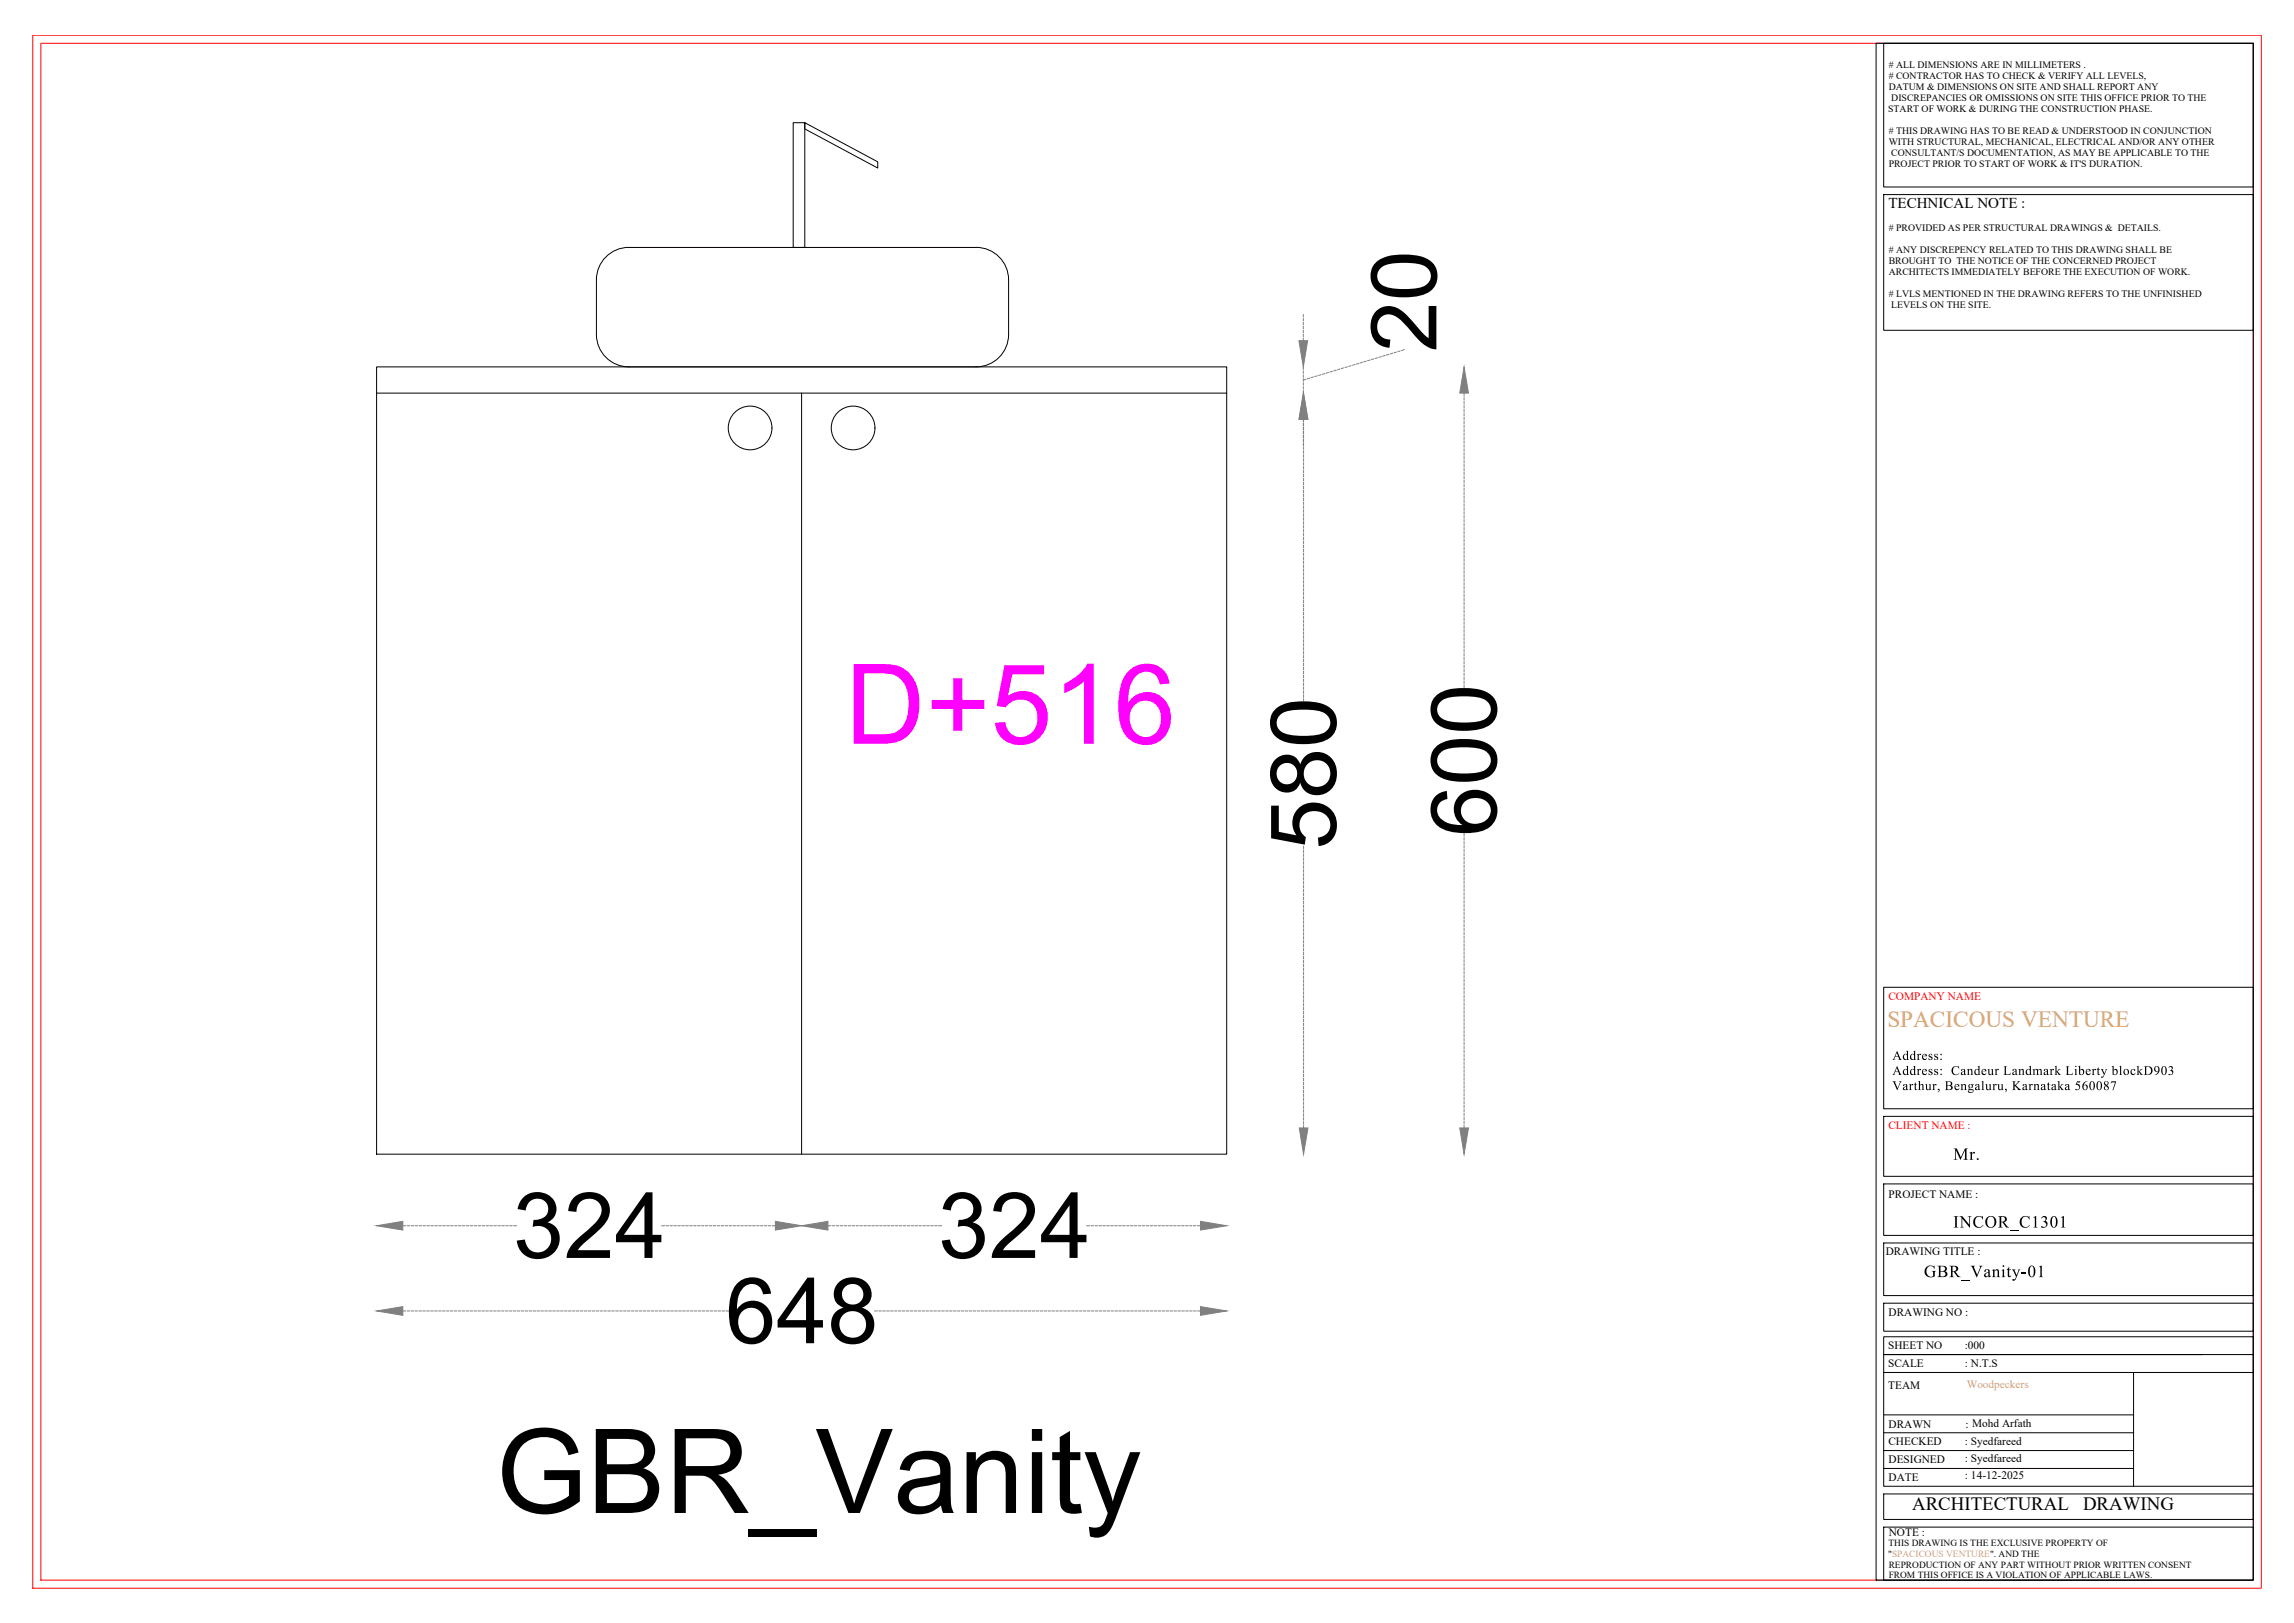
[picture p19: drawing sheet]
<svg xmlns="http://www.w3.org/2000/svg" width="1189mm" height="841mm" viewBox="0 0 1189 841" stroke-linecap="round" stroke-linejoin="round" font-family="sans-serif">
<defs><g id="words">
<text font-size="60.8" x="257" y="784">GBR_Vanity</text>
<text font-size="57.7" fill="#f0f" x="438" y="385">D+516</text>
<g font-size="47.5">
<text x="744" y="182" transform="rotate(-90 744 182)">20</text>
<text x="775" y="433" transform="rotate(-90 775 433)">600</text>
<text x="692" y="440" transform="rotate(-90 692 440)">580</text>
<text x="266" y="652">324</text>
<text x="486" y="652">324</text>
<text x="376" y="696">648</text>
</g>
<text font-size="12" fill="#dda56e" x="978" y="532">SPACICOUS VENTURE</text>
<g font-size="9.8">
<text x="991" y="783">ARCHITECTURAL</text>
<text x="1080" y="783">DRAWING</text>
</g>
<g font-size="8.9">
<text x="1012" y="601">Mr.</text>
<text x="1012" y="636">INCOR_C1301</text>
<text x="997" y="662">GBR_Vanity-01</text>
</g>
<text font-size="7.8" x="979" y="108">TECHNICAL NOTE :</text>
<g font-size="6.8">
<text x="981" y="549">Address:</text>
<text x="981" y="557">Address: Candeur Landmark Liberty blockD903</text>
<text x="981" y="565">Varthur, Bengaluru, Karnataka 560087</text>
</g>
<g font-size="5.9" fill="#f00">
<text x="979" y="518">COMPANY NAME</text>
<text x="979" y="585">CLIENT NAME :</text>
</g>
<g font-size="5.9">
<text x="979" y="621">PROJECT NAME :</text>
<text x="977" y="650">DRAWING TITLE :</text>
<text x="979" y="682">DRAWING NO :</text>
<text x="979" y="699">SHEET NO</text>
<text x="1018" y="699">:000</text>
<text x="979" y="708">SCALE</text>
<text x="1018" y="708">: N.T.S</text>
<text x="979" y="720">TEAM</text>
<text x="979" y="740">DRAWN</text>
<text x="1019" y="740">: Mohd Arfath</text>
<text x="979" y="749">CHECKED</text>
<text x="1018" y="749">: Syedfareed</text>
<text x="979" y="758">DESIGNED</text>
<text x="1018" y="758">: Syedfareed</text>
<text x="979" y="768">DATE</text>
<text x="1018" y="766">: 14-12-2025</text>
<text x="979" y="796">NOTE :</text>
</g>
<text font-size="5.9" fill="#dda56e" x="1019" y="719">Woodpeckers</text>
<g font-size="5.1">
<text x="979" y="35"># ALL DIMENSIONS ARE IN MILLIMETERS .</text>
<text x="979" y="41"># CONTRACTOR HAS TO CHECK &amp; VERIFY ALL LEVELS,</text>
<text x="979" y="46">DATUM &amp; DIMENSIONS ON SITE AND SHALL REPORT ANY</text>
<text x="980" y="52">DISCREPANCIES OR OMISSIONS ON SITE THIS OFFICE PRIOR TO THE</text>
<text x="979" y="58">START OF WORK &amp; DURING THE CONSTRUCTION PHASE.</text>
<text x="979" y="69"># THIS DRAWING HAS TO BE READ &amp; UNDERSTOOD IN CONJUNCTION</text>
<text x="979" y="75">WITH STRUCTURAL, MECHANICAL, ELECTRICAL AND/OR ANY OTHER</text>
<text x="980" y="81">CONSULTANT/S DOCUMENTATION, AS MAY BE APPLICABLE TO THE</text>
<text x="979" y="87">PROJECT PRIOR TO START OF WORK &amp; IT'S DURATION.</text>
<text x="979" y="120"># PROVIDED AS PER STRUCTURAL DRAWINGS &amp; DETAILS.</text>
<text x="979" y="131"># ANY DISCREPENCY RELATED TO THIS DRAWING SHALL BE</text>
<text x="979" y="137">BROUGHT TO THE NOTICE OF THE CONCERNED PROJECT</text>
<text x="979" y="142">ARCHITECTS IMMEDIATELY BEFORE THE EXECUTION OF WORK.</text>
<text x="979" y="154"># LVLS MENTIONED IN THE DRAWING REFERS TO THE UNFINISHED</text>
<text x="980" y="160">LEVELS ON THE SITE.</text>
</g>
<g font-size="4.9">
<text x="979" y="801">THIS DRAWING IS THE EXCLUSIVE PROPERTY OF</text>
<text x="979" y="807">&quot;SPACICOUS VENTURE&quot;. AND THE</text>
<text x="979" y="812">REPRODUCTION OF ANY PART WITHOUT PRIOR WRITTEN CONSENT</text>
<text x="979" y="818">FROM THIS OFFICE IS A VIOLATION OF APPLICABLE LAWS.</text>
</g>
</g></defs>
<!-- layer: 0 -->
<g fill="none" stroke="#000" stroke-width=".52">
<path d="M411 64h6v64h-6zM417 64l38 20v3l-38-20zM309 173v-28a17 17 0 0 1 17-17h180a17 17 0 0 1 17 17v28M309 173a17 17 0 0 0 17 17h180a17 17 0 0 0 17-17M195 190h441v408h-441zM195 204h441M415 204v394"/>
<circle cx="389" cy="222" r="11"/>
<circle cx="442" cy="222" r="11"/>
</g>
<g fill="none" stroke="#808080" stroke-width=".52">
<path d="M675 163v1M675 165v1M675 167v1M675 169v1M675 171v1M675 173v1M675 175v2M675 190v1M675 192v2M675 194v2M675 196v2M675 198v2"/>
<path d="M677 197h-2M679 196h-2M681 195l-2 1M683 195h-2M685 194l-2 1M687 194h-2M689 193h-2M691 192l-2 1M692 192h-1M694 191l-1 1M696 191h-1M698 190h-1"/>
<path d="M700 189l-1 1M702 189h-1M704 188l-1 1M706 188h-1M708 187l-1 1M710 187h-1M712 186h-1M714 185l-1 1M716 185h-1M718 184l-1 1M720 184h-2M722 183h-2"/>
<path d="M724 182l-2 1M726 182h-2M728 181l-2 1M675 200v2M675 202v2M675 217v2M675 219v2M676 217v2M676 219v2M759 204v1M759 206v1M759 208v1"/>
<path d="M759 210v1M759 212v1M759 214v2M759 216v2M759 218v2M675 221v2M675 223v2M675 225v2M675 228v1M675 230v1M676 221v2M676 223v2"/>
<path d="M676 225v2M676 227v2M676 229v2M676 232v1M676 234v1M676 236v1M676 238v1M676 240v1M759 220v2M759 222v2M759 224v2M759 226v2"/>
<path d="M759 228v2M759 230v2M759 232v2M759 235v1M759 237v1M759 239v1M676 242v1M676 244v1M676 246v1M676 248v1M676 250v1M676 252v1"/>
<path d="M676 254v1M676 256v1M676 258v1M759 241v1M759 243v1M759 245v1M759 247v1M759 249v1M759 251v1M759 253v1M759 255v1M759 257v1"/>
<path d="M759 259v1M676 260v1M676 262v1M676 264v2M676 266v2M676 268v2M676 270v2M676 272v2M676 274v2M676 276v2M676 278v2M759 261v1"/>
<path d="M759 263v1M759 265v1M759 267v2M759 269v2M759 271v2M759 273v2M759 275v2M759 277v2M759 279v2M676 280v2M676 283v1M676 285v1"/>
<path d="M676 287v1M676 289v1M676 291v1M676 293v1M676 295v1M676 297v1M676 299v1M759 281v2M759 284v1M759 286v1M759 288v1M759 290v1"/>
<path d="M759 292v1M759 294v1M759 296v1M759 298v1M759 300v1M676 301v1M676 303v1M676 305v1M676 307v1M676 309v1M676 311v1M676 313v1"/>
<path d="M676 315v2M676 317v2M676 319v2M759 302v1M759 304v1M759 306v1M759 308v1M759 310v1M759 312v1M759 314v1M759 316v2M759 318v2"/>
<path d="M676 321v2M676 323v2M676 325v2M676 327v2M676 329v2M676 331v2M676 334v1M676 336v1M676 338v1M676 340v1M759 320v2M759 322v2"/>
<path d="M759 324v2M759 326v2M759 328v2M759 330v2M759 332v2M759 334v2M759 337v1M759 339v1M676 342v1M676 344v1M676 346v1M676 348v1"/>
<path d="M676 350v1M676 352v1M676 354v1M676 356v1M676 358v1M759 341v1M759 343v1M759 345v1M759 347v1M759 349v1M759 351v1M759 353v1"/>
<path d="M759 355v1M676 360v1M676 362v1M676 438v2M759 432v1M759 434v1M759 436v1M759 438v1M676 440v2M676 442v2M676 445v1M676 447v1"/>
<path d="M676 449v1M676 451v1M676 453v1M676 455v1M676 457v1M676 459v1M759 440v1M759 442v2M759 444v2M759 446v2M759 448v2M759 450v2"/>
<path d="M759 452v2M759 454v2M759 456v2M759 459v1M676 461v1M676 463v1M676 465v1M676 467v1M676 469v1M676 471v1M676 473v1M676 475v1"/>
<path d="M676 477v1M676 479v2M759 461v1M759 463v1M759 465v1M759 467v1M759 469v1M759 471v1M759 473v1M759 475v1M759 477v1M759 479v1"/>
<path d="M676 481v2M676 483v2M676 485v2M676 487v2M676 489v2M676 491v2M676 493v2M676 496v1M676 498v1M676 500v1M759 481v1M759 483v1"/>
<path d="M759 485v1M759 487v1M759 489v1M759 491v2M759 493v2M759 495v2M759 497v2M759 499v2M676 502v1M676 504v1M676 506v1M676 508v1"/>
<path d="M676 510v1M676 512v1M676 514v1M676 516v1M676 518v1M676 520v1M759 501v2M759 503v2M759 505v2M759 507v2M759 509v2M759 512v1"/>
<path d="M759 514v1M759 516v1M759 518v1M759 520v1M676 522v1M676 524v1M676 526v1M676 528v2M676 530v2M676 532v2M676 534v2M676 536v2"/>
<path d="M676 538v2M759 522v1M759 524v1M759 526v1M759 528v1M759 530v1M759 532v1M759 534v1M759 536v1M759 538v1M676 540v2M676 542v2"/>
<path d="M676 544v2M676 546v2M676 549v1M676 551v1M676 553v1M676 555v1M676 557v1M676 559v1M759 540v1M759 542v1M759 544v2M759 546v2"/>
<path d="M759 548v2M759 550v2M759 552v2M759 554v2M759 556v2M759 558v2M676 561v1M676 563v1M676 565v1M676 567v1M676 569v1M676 571v1"/>
<path d="M676 573v1M676 575v1M676 577v1M676 579v1M759 560v2M759 563v1M759 565v1M759 567v1M759 569v1M759 571v1M759 573v1M759 575v1"/>
<path d="M759 577v1M759 579v1M676 581v2M676 583v1M759 581v1M759 583v1M209 635h1M211 635h1M213 635h1M215 635h2M217 635h2M219 635h2"/>
<path d="M221 635h2M223 635h2M225 635h2M227 635h2M229 635h2M231 635h2M233 635h2M236 635h1M238 635h1M240 635h1M242 635h1M244 635h1"/>
<path d="M246 635h1M248 635h1M250 635h1M252 635h1M254 635h1M256 635h1M258 635h1M260 635h1M262 635h1M264 635h1M266 635h2M343 635h1"/>
<path d="M345 635h2M347 635h2M349 635h2M351 635h2M353 635h2M355 635h2M357 635h2M359 635h2M361 635h2M363 635h2M366 635h1M368 635h1"/>
<path d="M370 635h1M372 635h1M374 635h1M376 635h1M378 635h1M380 635h1M382 635h1M384 635h1M386 635h1M388 635h1M390 635h1M392 635h1"/>
<path d="M394 635h1M396 635h1M398 635h2M400 635h2M429 635h2M431 635h2M433 635h2M435 635h2M437 635h2M440 635h1M442 635h1M444 635h1"/>
<path d="M446 635h1M448 635h1M450 635h1M452 635h1M454 635h1M456 635h1M458 635h1M460 635h1M462 635h1M464 635h1M466 635h1M468 635h1"/>
<path d="M470 635h1M472 635h2M474 635h2M476 635h2M478 635h2M480 635h2M482 635h2M484 635h2M486 635h2M563 635h2M565 635h2M567 635h2"/>
<path d="M570 635h1M572 635h1M574 635h1M576 635h1M578 635h1M580 635h1M582 635h1M584 635h1M586 635h1M588 635h1M590 635h1M592 635h1"/>
<path d="M594 635h1M596 635h1M598 635h1M600 635h1M602 635h2M604 635h2M606 635h2M608 635h2M610 635h2M612 635h2M614 635h2M616 635h2"/>
<path d="M618 635h2M620 635h2M209 679h1M211 679h1M213 679h1M215 679h1M217 679h1M219 679h1M221 679h2M223 679h2M225 679h2M227 679h2"/>
<path d="M229 679h2M231 679h2M233 679h2M235 679h2M237 679h2M240 679h1M242 679h1M244 679h1M246 679h1M248 679h1M250 679h1M252 679h1"/>
<path d="M254 679h1M256 679h1M258 679h1M260 679h1M262 679h1M264 679h1M266 679h1M268 679h1M270 679h1M272 679h2M274 679h2M276 679h2"/>
<path d="M278 679h2M280 679h2M282 679h2M284 679h2M286 679h2M288 679h2M291 679h1M293 679h1M295 679h1M297 679h1M299 679h1M301 679h1"/>
<path d="M303 679h1M305 679h1M307 679h1M309 679h1M311 679h1M313 679h1M315 679h1M317 679h1M319 679h1M321 679h1M323 679h1M325 679h2"/>
<path d="M327 679h2M329 679h2M331 679h2M333 679h2M335 679h2M337 679h2M339 679h2M342 679h1M344 679h1M346 679h1M348 679h1M350 679h1"/>
<path d="M352 679h1M354 679h1M356 679h1M358 679h1M360 679h1M362 679h1M364 679h1M366 679h1M368 679h1M370 679h1M372 679h1M374 679h2"/>
<path d="M376 679h2M453 679h2M455 679h2M457 679h2M459 679h2M462 679h1M464 679h1M466 679h1M468 679h1M470 679h1M472 679h1M474 679h1"/>
<path d="M476 679h1M478 679h1M480 679h1M482 679h1M484 679h1M486 679h1M488 679h1M490 679h1M492 679h1M494 679h2M496 679h2M498 679h2"/>
<path d="M500 679h2M502 679h2M504 679h2M506 679h2M508 679h2M510 679h2M513 679h1M515 679h1M517 679h1M519 679h1M521 679h1M523 679h1"/>
<path d="M525 679h1M527 679h1M529 679h1M531 679h1M533 679h1M535 679h1M537 679h1M539 679h1M541 679h1M543 679h1M545 679h1M547 679h2"/>
<path d="M549 679h2M551 679h2M553 679h2M555 679h2M557 679h2M559 679h2M561 679h2M564 679h1M566 679h1M568 679h1M570 679h1M572 679h1"/>
<path d="M574 679h1M576 679h1M578 679h1M580 679h1M582 679h1M584 679h1M586 679h1M588 679h1M590 679h1M592 679h1M594 679h1M596 679h2"/>
<path d="M598 679h2M600 679h2M602 679h2M604 679h2M606 679h2M608 679h2M610 679h2M612 679h2M614 679h2M617 679h1M619 679h1M621 679h1"/>
</g>
<g fill="#808080" stroke="#808080" stroke-width=".52">
<path d="M622 633l14 2-14 2z"/>
<path d="M415 635l14-2v4z"/>
<path d="M402 633l13 2-13 2z"/>
<path d="M195 635l14-2v4z"/>
<path d="M673 584h5l-2 14z"/>
<path d="M676 204l2 13h-5z"/>
<path d="M675 204l3 13h-5z"/>
<path d="M673 177h5l-3 13z"/>
<path d="M759 190l2 14h-4z"/>
<path d="M757 584h4l-2 14z"/>
<path d="M195 679l14-2v5z"/>
<path d="M622 677l14 2-14 3z"/>
</g>
<!-- layer: TITLE BLOCK -->
<path d="M17 18h1155v805h-1155zM21 22h1147v797h-1147z" fill="none" stroke="#f00" stroke-width=".52"/>
<g fill="none" stroke="#000" stroke-width=".52">
<path d="M972 22h196v797h-196zM976 22h192v75h-192zM976 101h192v70h-192zM976 512h192v63h-192zM976 578h192v32h-192zM976 613h192v27h-192zM976 644h192v27h-192zM976 675h192v15h-192zM976 693h192v77h-192zM976 711h192M976 702h192M1106 711v59"/>
<path d="M976 733h130M976 752h130M976 742h130M976 774h192v13h-192zM976 761h130M976 791h192v28h-192z"/>
</g>
<g fill="#000">
<path d="M1124 553l1-1 1 1-1 1 1 1v1l-1 1h-1l2-1v-1h-2l2-1-1-1h-1zM1094 560h3l-2 5 1-4h-2zM1068 631l2-1v5v1h-2h1v-5zM1057 657l1-1v5l1 1h-2v-1v-4z"/>
<path d="M1117 553h1l1 1-1 2-2 1 2-1v-1h-1zM1117 553v2h1v-2z"/>
<path d="M1121 553l1-1 1 2v2l-1 1h-1l-1-1zM1121 553v3l1 1v-3v-1z"/>
<path d="M1091 561l1-1 1 1-1 1 1 1-1 2-2-1 1-1-1-1zM1091 561a.9 .9 0 0 0 1 0 .9 .9 0 0 0-1 0zM1091 564a1 1 0 0 0 2 0 1 1 0 0 0-2 0z"/>
</g>
<use href="#words"/>
</svg>
